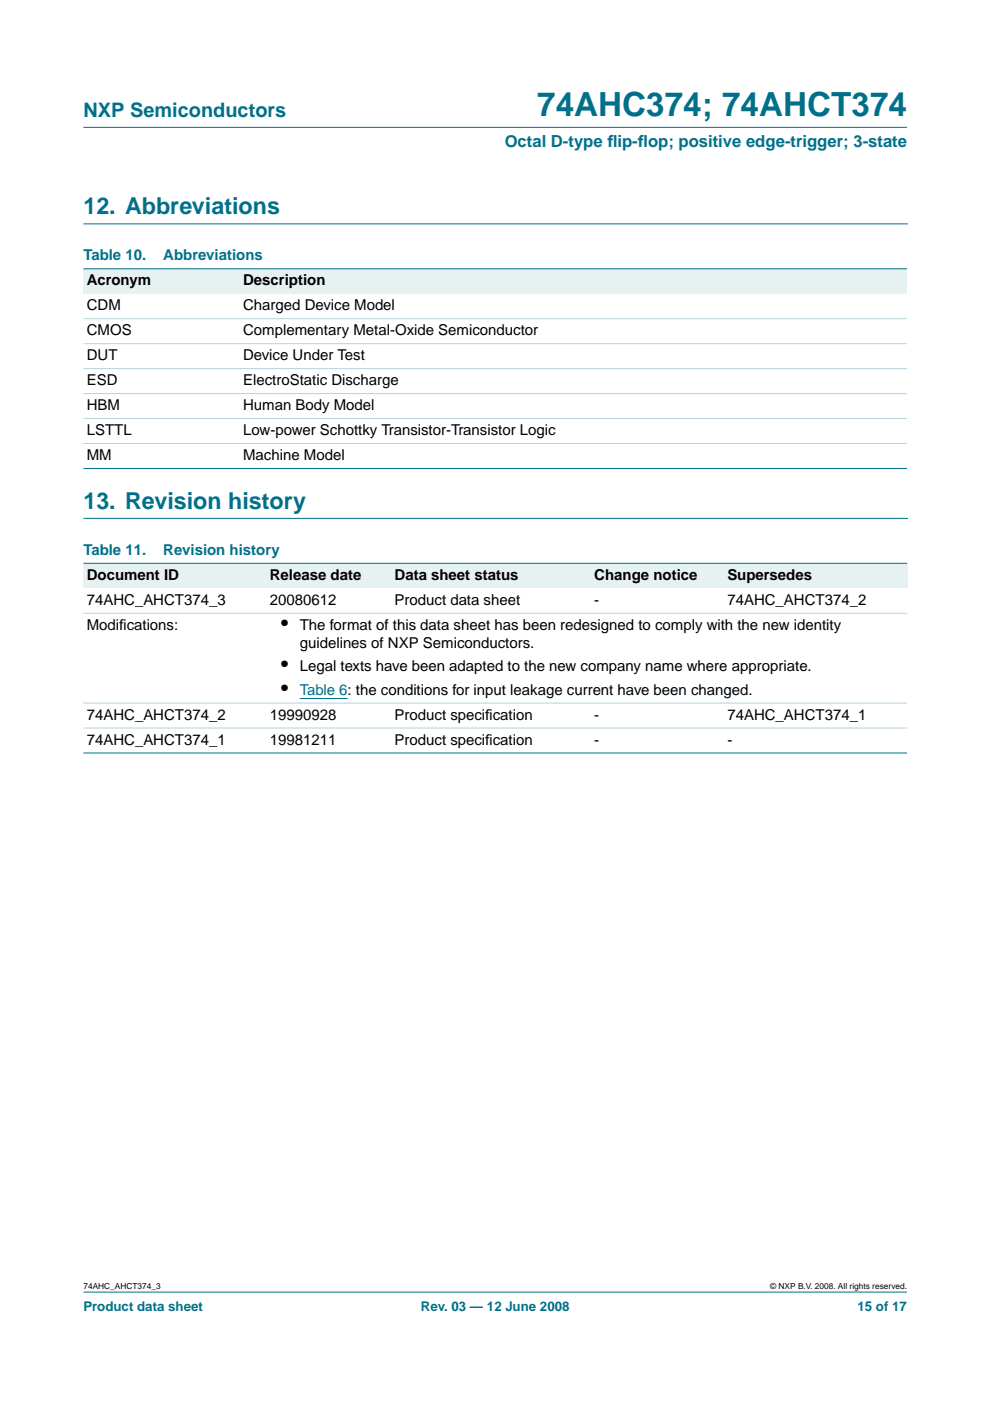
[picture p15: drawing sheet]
<svg xmlns="http://www.w3.org/2000/svg" width="210mm" height="297mm" viewBox="0 0 210 297" stroke-linecap="round" stroke-linejoin="round" font-family="sans-serif">
<defs><g id="words">
<text font-size="7.1" fill="#00708a" x="113.9" y="24.7">74AHC374; 74AHCT374</text>
<g font-size="4.9" fill="#00708a">
<text x="17.7" y="45.5">12. Abbreviations</text>
<text x="17.7" y="107.9">13. Revision history</text>
</g>
<text font-size="4.2" fill="#00708a" x="17.7" y="24.9">NXP Semiconductors</text>
<g font-size="4.2">
<text x="59.6" y="133.5">•</text>
<text x="59.6" y="142.4">•</text>
<text x="59.6" y="147.3">•</text>
</g>
<g font-size="3.5" fill="#00708a">
<text x="107" y="31.1">Octal D-type f</text>
<text x="128.8" y="31.1">lip-f</text>
<text x="135.2" y="31.1">lop; positive edge-trigger; 3-state</text>
</g>
<g font-size="3.2" fill="#00708a">
<text x="17.7" y="55.2">Table 10.</text>
<text x="34.6" y="55.2">Abbreviations</text>
<text x="17.7" y="117.7">Table 11.</text>
<text x="34.6" y="117.7">Revision history</text>
</g>
<g font-size="3.2">
<text x="18.4" y="60.5">Acronym</text>
<text x="18.4" y="65.8">CDM</text>
<text x="51.6" y="65.8">Charged Device Model</text>
<text x="51.6" y="60.5">Description</text>
<text x="18.4" y="71.1">CMOS</text>
<text x="51.6" y="71.1">Complementary Metal-Oxide Semiconductor</text>
<text x="18.4" y="76.4">DUT</text>
<text x="51.6" y="76.4">Device Under Test</text>
<text x="18.4" y="81.7">ESD</text>
<text x="51.6" y="81.7">ElectroStatic Discharge</text>
<text x="18.4" y="87">HBM</text>
<text x="51.6" y="87">Human Body Model</text>
<text x="18.4" y="92.3">LSTTL</text>
<text x="51.6" y="92.3">Low-power Schottky Transistor-Transistor Logic</text>
<text x="18.4" y="97.6">MM</text>
<text x="51.6" y="97.6">Machine Model</text>
<text x="18.4" y="123">Document ID</text>
<text x="57.2" y="123">Release date</text>
<text x="83.7" y="123">Data sheet status</text>
<text x="126" y="123">Change notice</text>
<text x="154.2" y="123">Supersedes</text>
<text x="18.4" y="128.3">74AHC_AHCT374_3</text>
<text x="57.2" y="128.3">20080612</text>
<text x="83.7" y="128.3">Product data sheet</text>
<text x="126" y="128.3">-</text>
<text x="154.2" y="128.3">74AHC_AHCT374_2</text>
<text x="18.4" y="133.5">Modif</text>
<text x="25.3" y="133.5">ications:</text>
<text x="63.5" y="133.5">The format of this data sheet has been redesigned to comply with the new identity</text>
<text x="63.5" y="137.4">guidelines of NXP Semiconductors.</text>
<text x="63.5" y="142.4">Legal texts have been adapted to the new company name where appropriate.</text>
<text x="18.4" y="152.6">74AHC_AHCT374_2</text>
<text x="57.2" y="152.6">19990928</text>
<text x="83.7" y="152.6">Product specif</text>
<text x="102.9" y="152.6">ication</text>
<text x="126" y="152.6">-</text>
<text x="154.2" y="152.6">74AHC_AHCT374_1</text>
<text x="18.4" y="157.9">74AHC_AHCT374_1</text>
<text x="57.2" y="157.9">19981211</text>
<text x="83.7" y="157.9">Product specif</text>
<text x="102.9" y="157.9">ication</text>
<text x="126" y="157.9">-</text>
<text x="154.2" y="157.9">-</text>
</g>
<text font-size="3.2" fill="#00f" x="63.5" y="147.3">Table 6: the conditions for input leakage current have been changed.</text>
<g font-size="2.8" fill="#00708a">
<text x="17.7" y="278">Product data sheet</text>
<text x="89.2" y="278">Rev. 03 — 12 June 2008</text>
<text x="181.8" y="278">15 of 17</text>
</g>
<g font-size="1.8">
<text x="17.7" y="273.4">74AHC_AHCT374_3</text>
<text x="163.3" y="273.4">© NXP B.V. 2008. All rights reserved.</text>
</g>
</g></defs>
<g fill="#00708a" stroke="#00708a" stroke-width=".21">
<path d="M17.7 273.9h174.6z"/>
<path d="M17.7 27h174.6z"/>
</g>
<path d="M17.7 47.5h174.7M17.7 109.9h174.7" fill="none" stroke="#00708a" stroke-width=".21"/>
<g fill="#e6f2f2">
<path d="M17.7 57h33.1v5.3h-33.1z" fill-rule="evenodd"/>
<path d="M50.8 57h141.5v5.3h-141.5z" fill-rule="evenodd"/>
<path d="M17.7 119.4h38.8v5.3h-38.8z" fill-rule="evenodd"/>
<path d="M56.5 119.4h26.5v5.3h-26.5z" fill-rule="evenodd"/>
<path d="M83 119.4h42.3v5.3h-42.3z" fill-rule="evenodd"/>
<path d="M125.3 119.4h28.2v5.3h-28.2z" fill-rule="evenodd"/>
<path d="M153.5 119.4h38.8v5.3h-38.8z" fill-rule="evenodd"/>
</g>
<path d="M63.5 148.1h10.2" fill="none" stroke="#00f" stroke-width=".21"/>
<g fill="#00708a" stroke="#00708a" stroke-width=".21">
<path d="M17.7 57h174.6z"/>
<path d="M17.7 99.3h174.6z"/>
<path d="M17.7 119.4h174.6z"/>
<path d="M17.7 159.6h174.6z"/>
</g>
<g fill="#b3d4db" stroke="#b3d4db" stroke-width=".21">
<path d="M17.7 67.6h174.6z"/>
<path d="M17.7 72.9h174.6z"/>
<path d="M17.7 78.2h174.6z"/>
<path d="M17.7 83.4h174.6z"/>
<path d="M17.7 88.7h174.6z"/>
<path d="M17.7 94h174.6z"/>
<path d="M17.7 130h174.6z"/>
<path d="M17.7 149.1h174.6z"/>
<path d="M17.7 154.4h174.6z"/>
</g>
<use href="#words"/>
</svg>
